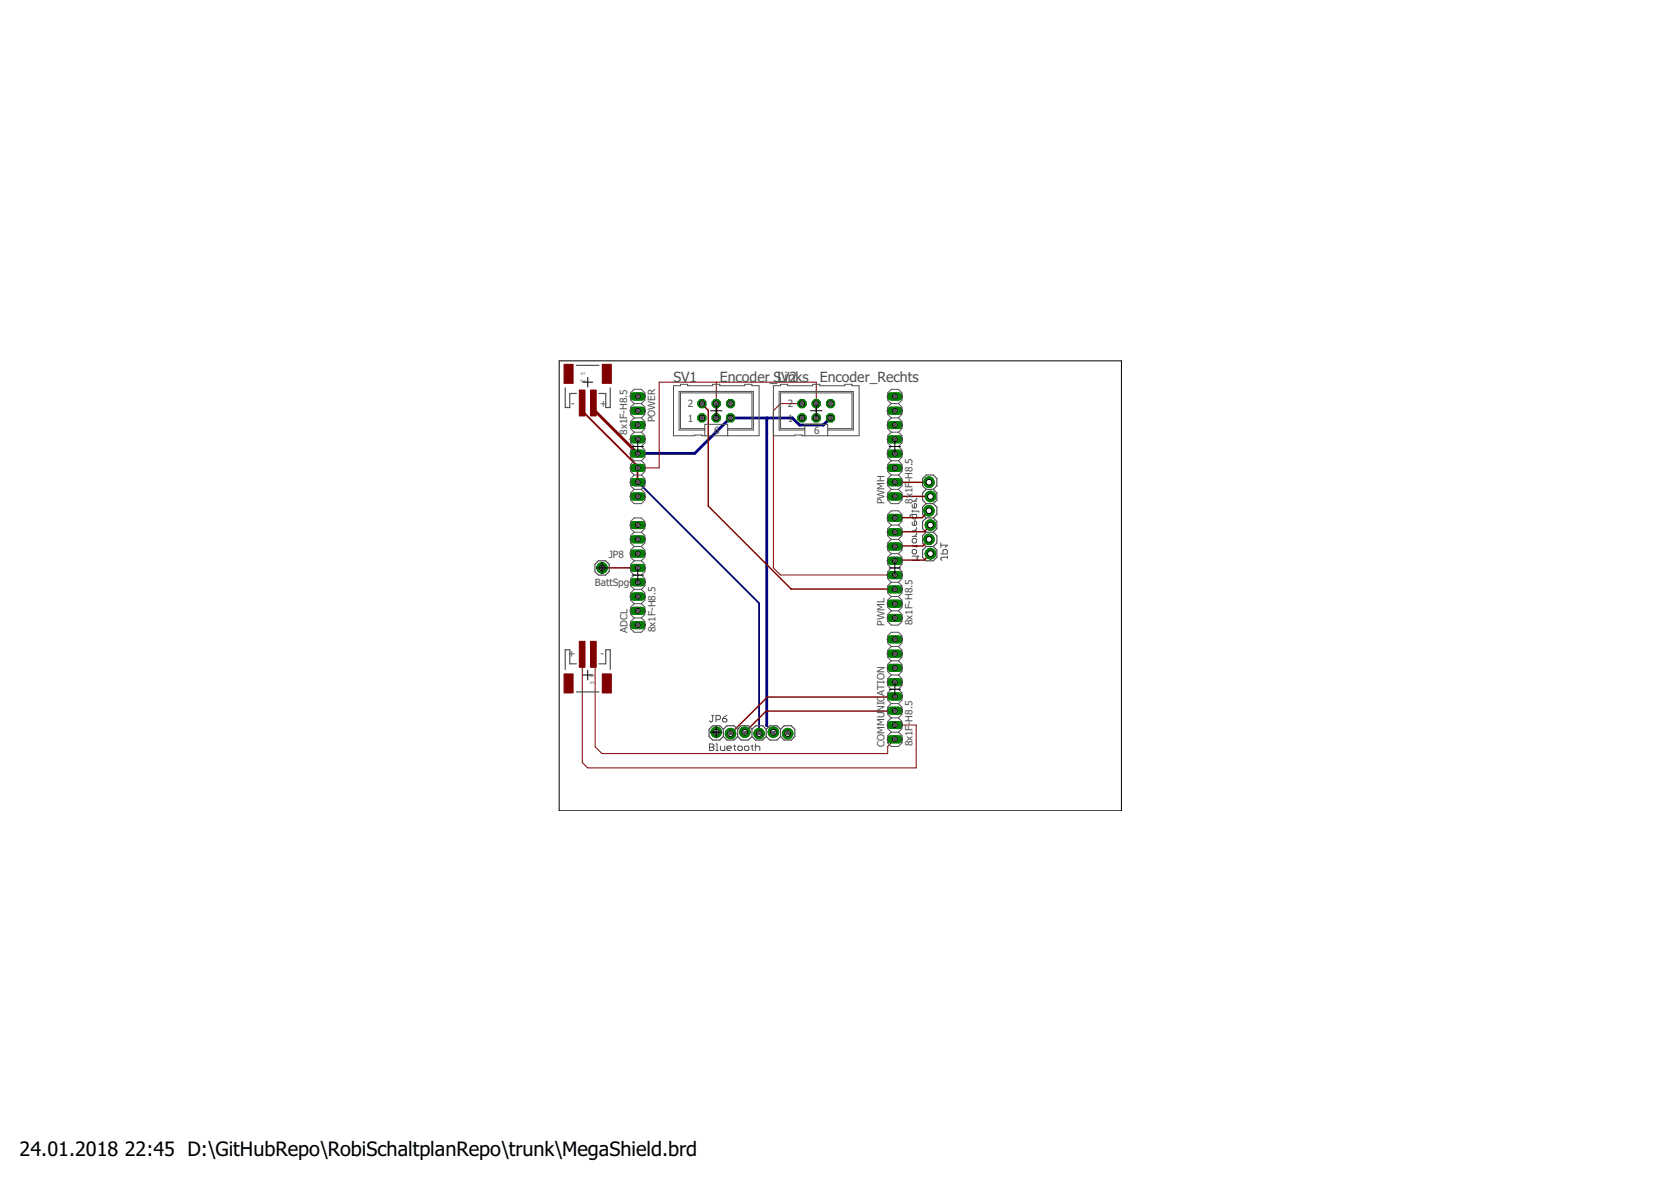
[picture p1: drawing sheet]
<svg xmlns="http://www.w3.org/2000/svg" width="297mm" height="210mm" viewBox="0 0 297 210" stroke-linecap="round" stroke-linejoin="round" font-family="sans-serif">
<defs><g id="words">
<g font-size="3.5">
<text x="3.5" y="205.4">24.01.2018</text>
<text x="22.2" y="205.4">22:45 D:\GitHubRepo\RobiSchaltplanRepo\trunk\MegaShield.brd</text>
</g>
<g font-size="2.5" fill="#505050">
<text x="119.7" y="67.9">SV1</text>
<text x="128" y="67.9">Encoder_SLVin2ks</text>
<text x="145.7" y="67.9">Encoder_Rechts</text>
</g>
<g font-size="1.8" fill="#505050">
<text x="101.6" y="72.4">-</text>
<text x="106.6" y="72.4">+</text>
<text x="111.5" y="77.3" transform="rotate(-90 111.5 77.3)">8x1F-H8.5</text>
<text x="116.5" y="75.1" transform="rotate(-90 116.5 75.1)">POWER</text>
<text x="122.2" y="74.9">1</text>
<text x="122.2" y="72.4">2</text>
<text x="126.9" y="77.1">6</text>
<text x="140" y="74.9">1</text>
<text x="140" y="72.4">2</text>
<text x="144.7" y="77.1">6</text>
<text x="157.2" y="89.6" transform="rotate(-90 157.2 89.6)">PWMH</text>
<text x="162.2" y="89.5" transform="rotate(-90 162.2 89.5)">8x1F-H8.5</text>
<text x="108.2" y="99.1">JP8</text>
<text x="105.7" y="104.1">BattSpg</text>
<text x="111.5" y="112.4" transform="rotate(-90 111.5 112.4)">ADCL</text>
<text x="116.5" y="112.4" transform="rotate(-90 116.5 112.4)">8x1F-H8.5</text>
<text x="157.2" y="111.2" transform="rotate(-90 157.2 111.2)">PWML</text>
<text x="162.2" y="111.1" transform="rotate(-90 162.2 111.1)">8x1F-H8.5</text>
<text x="101" y="116.8">+</text>
<text x="106.7" y="116.8">-</text>
<text x="157.2" y="123.6" transform="rotate(-90 157.2 123.6)">ATION</text>
<text x="157.2" y="132.8" transform="rotate(-90 157.2 132.8)">COMMUNIC</text>
<text x="162.2" y="132.7" transform="rotate(-90 162.2 132.7)">8x1F-H8.5</text>
</g>
<g font-size=".6" fill="#505050">
<text x="103.2" y="66.7">JP7</text>
<text x="103.2" y="67.9">Spg</text>
<text x="104.9" y="121.7">JP5</text>
<text x="104.9" y="120.4">I2C</text>
</g>
</g></defs>
<path d="M164.4 98.4h2M165.4 97.4v2" fill="none" stroke="#000" stroke-width=".18"/>
<g fill="none" stroke="#505050" stroke-width=".18">
<path d="M162.2 98.8h1.1l-.4 .4 .4 .4h-1.1M162.2 89.7v.4l.1 .2h.5l.1-.2v-.4l-.1-.2h-.3v.8M162.2 90.7v.3M162.2 91.4v.6l.1 .2h.5l.1-.2v-.6h-.9l-.2 .4M162.2 92.8v.4l.1 .2h.5l.1-.2v-.4l-.1-.2h-.3v.8M162.2 96.9l.1 .2h.8M162.2 95.3h.7M162.2 94.4h.7M162.2 90.8h1.1v.2M162.2 89.1h.7M162.3 95.7h.5l.1 .2v.4l-.1 .2h-.5l-.1-.2v-.4zM162.3 97.7h.5l.1 .2v.4l-.1 .1h-.5l-.1-.1v-.4z"/>
<path d="M162.9 88.5v.2l-.4 .4M162.9 93.8v.2l-.4 .4M162.9 94.7v.3l-.4 .3M162.9 96.9v.4M167.2 98.4h1.2v-.5l-.2-.2h-.4l-.2 .2v.5M167.2 96.5v.8M167.2 96.9h1.2l-.4 .4M168.4 99h-1l-.2 .2 .2 .4M168.4 98.8v.4"/>
</g>
<g fill="#505050" stroke="#505050" stroke-width=".18">
<path d="M165 98.1h.6v.6h-.6z"/>
<path d="M165 95.6h.6v.6h-.6z"/>
<path d="M165 93h.6v.6h-.6z"/>
<path d="M165 90.5h.6v.6h-.6z"/>
<path d="M165 87.9h.6v.6h-.6z"/>
<path d="M165 85.4h.6v.6h-.6z"/>
</g>
<g fill="none" stroke="#505050" stroke-width=".21">
<path d="M164.6 97.1l-.6 .7v1.2l.6 .7h1.3l.6-.7v-1.2l-.6-.7M164.6 87l-.6-.7v-1.2l.6-.7h1.3l.6 .7v1.2l-.6 .7M164.6 87l-.6 .6v1.3l.6 .6M164.6 89.5l-.6 .6v1.3l.6 .7M164.6 92.1l-.6 .6v1.3l.6 .6M164.6 94.6l-.6 .6v1.3l.6 .6M164.6 97.1h1.3M164.6 94.6h1.3M164.6 92.1h1.3M164.6 89.5h1.3M164.6 87h1.3M165.9 87l.6 .6v1.3l-.6 .6"/>
<path d="M165.9 89.5l.6 .6v1.3l-.6 .7M165.9 92.1l.6 .6v1.3l-.6 .6M165.9 94.6l.6 .6v1.3l-.6 .6"/>
</g>
<path d="M159 104.7l.1 .1" fill="none" stroke="#000080" stroke-width=".25"/>
<path d="M136.3 74.3v54.6M147.6 74.3l-1.3 1.2h-4.2l-1.2-1.2h-11l-6.4 6.3h-10.1l.1 .1M137.5 130.1l.3 .1" fill="none" stroke="#000080" stroke-width=".51"/>
<path d="M145.1 71.7v2.6M136.2 128.9l1.3 1.2" fill="none" stroke="#000080" stroke-width=".18"/>
<path d="M113.4 85.7l21.5 21.5 .1 23.2" fill="none" stroke="#000080" stroke-width=".32"/>
<path d="M112.6 111.1h1.5" fill="none" stroke="#008000" stroke-width="1.4"/>
<circle cx="113.4" cy="111.1" r=".42" fill="#fff" stroke="#000" stroke-width=".18"/>
<path d="M112.6 108.6h1.5" fill="none" stroke="#008000" stroke-width="1.4"/>
<circle cx="113.4" cy="108.6" r=".42" fill="#fff" stroke="#000" stroke-width=".18"/>
<path d="M112.6 106h1.5" fill="none" stroke="#008000" stroke-width="1.4"/>
<circle cx="113.4" cy="106" r=".42" fill="#fff" stroke="#000" stroke-width=".18"/>
<path d="M112.6 103.5h1.5" fill="none" stroke="#008000" stroke-width="1.4"/>
<circle cx="113.4" cy="103.5" r=".42" fill="#fff" stroke="#000" stroke-width=".18"/>
<path d="M112.6 100.9h1.5" fill="none" stroke="#008000" stroke-width="1.4"/>
<circle cx="113.4" cy="100.9" r=".42" fill="#fff" stroke="#000" stroke-width=".18"/>
<path d="M112.6 98.4h1.5" fill="none" stroke="#008000" stroke-width="1.4"/>
<circle cx="113.4" cy="98.4" r=".42" fill="#fff" stroke="#000" stroke-width=".18"/>
<path d="M112.6 95.9h1.5" fill="none" stroke="#008000" stroke-width="1.4"/>
<circle cx="113.4" cy="95.9" r=".42" fill="#fff" stroke="#000" stroke-width=".18"/>
<path d="M112.6 93.3h1.5" fill="none" stroke="#008000" stroke-width="1.4"/>
<circle cx="113.4" cy="93.3" r=".42" fill="#fff" stroke="#000" stroke-width=".18"/>
<path d="M158.3 131.4h1.5" fill="none" stroke="#008000" stroke-width="1.4"/>
<circle cx="159.1" cy="131.4" r=".42" fill="#fff" stroke="#000" stroke-width=".18"/>
<path d="M158.3 128.9h1.5" fill="none" stroke="#008000" stroke-width="1.4"/>
<circle cx="159.1" cy="128.9" r=".42" fill="#fff" stroke="#000" stroke-width=".18"/>
<path d="M158.3 126.3h1.5" fill="none" stroke="#008000" stroke-width="1.4"/>
<circle cx="159.1" cy="126.3" r=".42" fill="#fff" stroke="#000" stroke-width=".18"/>
<path d="M158.3 123.8h1.5" fill="none" stroke="#008000" stroke-width="1.4"/>
<circle cx="159.1" cy="123.8" r=".42" fill="#fff" stroke="#000" stroke-width=".18"/>
<path d="M158.3 121.2h1.5" fill="none" stroke="#008000" stroke-width="1.4"/>
<circle cx="159.1" cy="121.2" r=".42" fill="#fff" stroke="#000" stroke-width=".18"/>
<path d="M158.3 118.7h1.5" fill="none" stroke="#008000" stroke-width="1.4"/>
<circle cx="159.1" cy="118.7" r=".42" fill="#fff" stroke="#000" stroke-width=".18"/>
<path d="M158.3 116.2h1.5" fill="none" stroke="#008000" stroke-width="1.4"/>
<circle cx="159.1" cy="116.2" r=".42" fill="#fff" stroke="#000" stroke-width=".18"/>
<path d="M158.3 113.6h1.5" fill="none" stroke="#008000" stroke-width="1.4"/>
<circle cx="159.1" cy="113.6" r=".42" fill="#fff" stroke="#000" stroke-width=".18"/>
<circle cx="127.3" cy="130.1" r=".93" fill="#008000" stroke="#008000" stroke-width=".18"/>
<circle cx="127.3" cy="130.1" r=".51" fill="#fff" stroke="#000" stroke-width=".18"/>
<circle cx="129.9" cy="130.4" r=".93" fill="#008000" stroke="#008000" stroke-width=".18"/>
<circle cx="129.9" cy="130.4" r=".51" fill="#fff" stroke="#000" stroke-width=".18"/>
<circle cx="132.4" cy="130.1" r=".93" fill="#008000" stroke="#008000" stroke-width=".18"/>
<circle cx="132.4" cy="130.1" r=".51" fill="#fff" stroke="#000" stroke-width=".18"/>
<circle cx="134.9" cy="130.4" r=".93" fill="#008000" stroke="#008000" stroke-width=".18"/>
<circle cx="134.9" cy="130.4" r=".51" fill="#fff" stroke="#000" stroke-width=".18"/>
<circle cx="137.5" cy="130.1" r=".93" fill="#008000" stroke="#008000" stroke-width=".18"/>
<circle cx="137.5" cy="130.1" r=".51" fill="#fff" stroke="#000" stroke-width=".18"/>
<circle cx="140" cy="130.4" r=".93" fill="#008000" stroke="#008000" stroke-width=".18"/>
<circle cx="140" cy="130.4" r=".51" fill="#fff" stroke="#000" stroke-width=".18"/>
<circle cx="107" cy="100.9" r=".93" fill="#008000" stroke="#008000" stroke-width=".18"/>
<circle cx="107" cy="100.9" r=".51" fill="#fff" stroke="#000" stroke-width=".18"/>
<path d="M112.6 70.5h1.5" fill="none" stroke="#008000" stroke-width="1.4"/>
<circle cx="113.4" cy="70.5" r=".42" fill="#fff" stroke="#000" stroke-width=".18"/>
<path d="M112.6 73h1.5" fill="none" stroke="#008000" stroke-width="1.4"/>
<circle cx="113.4" cy="73" r=".42" fill="#fff" stroke="#000" stroke-width=".18"/>
<path d="M112.6 75.5h1.5" fill="none" stroke="#008000" stroke-width="1.4"/>
<circle cx="113.4" cy="75.5" r=".42" fill="#fff" stroke="#000" stroke-width=".18"/>
<path d="M112.6 78.1h1.5" fill="none" stroke="#008000" stroke-width="1.4"/>
<circle cx="113.4" cy="78.1" r=".42" fill="#fff" stroke="#000" stroke-width=".18"/>
<path d="M112.6 80.6h1.5" fill="none" stroke="#008000" stroke-width="1.4"/>
<circle cx="113.4" cy="80.6" r=".42" fill="#fff" stroke="#000" stroke-width=".18"/>
<path d="M112.6 83.2h1.5" fill="none" stroke="#008000" stroke-width="1.4"/>
<circle cx="113.4" cy="83.2" r=".42" fill="#fff" stroke="#000" stroke-width=".18"/>
<path d="M112.6 85.7h1.5" fill="none" stroke="#008000" stroke-width="1.4"/>
<circle cx="113.4" cy="85.7" r=".42" fill="#fff" stroke="#000" stroke-width=".18"/>
<path d="M112.6 88.2h1.5" fill="none" stroke="#008000" stroke-width="1.4"/>
<circle cx="113.4" cy="88.2" r=".42" fill="#fff" stroke="#000" stroke-width=".18"/>
<path d="M158.3 88.2h1.5" fill="none" stroke="#008000" stroke-width="1.4"/>
<circle cx="159.1" cy="88.2" r=".42" fill="#fff" stroke="#000" stroke-width=".18"/>
<path d="M158.3 85.7h1.5" fill="none" stroke="#008000" stroke-width="1.4"/>
<circle cx="159.1" cy="85.7" r=".42" fill="#fff" stroke="#000" stroke-width=".18"/>
<path d="M158.3 83.2h1.5" fill="none" stroke="#008000" stroke-width="1.4"/>
<circle cx="159.1" cy="83.2" r=".42" fill="#fff" stroke="#000" stroke-width=".18"/>
<path d="M158.3 80.6h1.5" fill="none" stroke="#008000" stroke-width="1.4"/>
<circle cx="159.1" cy="80.6" r=".42" fill="#fff" stroke="#000" stroke-width=".18"/>
<path d="M158.3 78.1h1.5" fill="none" stroke="#008000" stroke-width="1.4"/>
<circle cx="159.1" cy="78.1" r=".42" fill="#fff" stroke="#000" stroke-width=".18"/>
<path d="M158.3 75.5h1.5" fill="none" stroke="#008000" stroke-width="1.4"/>
<circle cx="159.1" cy="75.5" r=".42" fill="#fff" stroke="#000" stroke-width=".18"/>
<path d="M158.3 73h1.5" fill="none" stroke="#008000" stroke-width="1.4"/>
<circle cx="159.1" cy="73" r=".42" fill="#fff" stroke="#000" stroke-width=".18"/>
<path d="M158.3 70.5h1.5" fill="none" stroke="#008000" stroke-width="1.4"/>
<circle cx="159.1" cy="70.5" r=".42" fill="#fff" stroke="#000" stroke-width=".18"/>
<path d="M158.3 109.8h1.5" fill="none" stroke="#008000" stroke-width="1.4"/>
<circle cx="159.1" cy="109.8" r=".42" fill="#fff" stroke="#000" stroke-width=".18"/>
<path d="M158.3 107.3h1.5" fill="none" stroke="#008000" stroke-width="1.4"/>
<circle cx="159.1" cy="107.3" r=".42" fill="#fff" stroke="#000" stroke-width=".18"/>
<path d="M158.3 104.8h1.5" fill="none" stroke="#008000" stroke-width="1.4"/>
<circle cx="159.1" cy="104.8" r=".42" fill="#fff" stroke="#000" stroke-width=".18"/>
<path d="M158.3 102.2h1.5" fill="none" stroke="#008000" stroke-width="1.4"/>
<circle cx="159.1" cy="102.2" r=".42" fill="#fff" stroke="#000" stroke-width=".18"/>
<path d="M158.3 99.7h1.5" fill="none" stroke="#008000" stroke-width="1.4"/>
<circle cx="159.1" cy="99.7" r=".42" fill="#fff" stroke="#000" stroke-width=".18"/>
<path d="M158.3 97.1h1.5" fill="none" stroke="#008000" stroke-width="1.4"/>
<circle cx="159.1" cy="97.1" r=".42" fill="#fff" stroke="#000" stroke-width=".18"/>
<path d="M158.3 94.6h1.5" fill="none" stroke="#008000" stroke-width="1.4"/>
<circle cx="159.1" cy="94.6" r=".42" fill="#fff" stroke="#000" stroke-width=".18"/>
<path d="M158.3 92.1h1.5" fill="none" stroke="#008000" stroke-width="1.4"/>
<circle cx="159.1" cy="92.1" r=".42" fill="#fff" stroke="#000" stroke-width=".18"/>
<circle cx="124.8" cy="74.3" r=".78" fill="#008000" stroke="#008000" stroke-width=".18"/>
<circle cx="124.8" cy="74.3" r=".47" fill="#fff" stroke="#000" stroke-width=".18"/>
<circle cx="124.8" cy="71.7" r=".78" fill="#008000" stroke="#008000" stroke-width=".18"/>
<circle cx="124.8" cy="71.7" r=".47" fill="#fff" stroke="#000" stroke-width=".18"/>
<circle cx="127.3" cy="74.3" r=".78" fill="#008000" stroke="#008000" stroke-width=".18"/>
<circle cx="127.3" cy="74.3" r=".47" fill="#fff" stroke="#000" stroke-width=".18"/>
<circle cx="127.3" cy="71.7" r=".78" fill="#008000" stroke="#008000" stroke-width=".18"/>
<circle cx="127.3" cy="71.7" r=".47" fill="#fff" stroke="#000" stroke-width=".18"/>
<circle cx="129.9" cy="74.3" r=".78" fill="#008000" stroke="#008000" stroke-width=".18"/>
<circle cx="129.9" cy="74.3" r=".47" fill="#fff" stroke="#000" stroke-width=".18"/>
<circle cx="129.9" cy="71.7" r=".78" fill="#008000" stroke="#008000" stroke-width=".18"/>
<circle cx="129.9" cy="71.7" r=".47" fill="#fff" stroke="#000" stroke-width=".18"/>
<circle cx="142.6" cy="74.3" r=".78" fill="#008000" stroke="#008000" stroke-width=".18"/>
<circle cx="142.6" cy="74.3" r=".47" fill="#fff" stroke="#000" stroke-width=".18"/>
<circle cx="142.6" cy="71.7" r=".78" fill="#008000" stroke="#008000" stroke-width=".18"/>
<circle cx="142.6" cy="71.7" r=".47" fill="#fff" stroke="#000" stroke-width=".18"/>
<circle cx="145.1" cy="74.3" r=".78" fill="#008000" stroke="#008000" stroke-width=".18"/>
<circle cx="145.1" cy="74.3" r=".47" fill="#fff" stroke="#000" stroke-width=".18"/>
<circle cx="145.1" cy="71.7" r=".78" fill="#008000" stroke="#008000" stroke-width=".18"/>
<circle cx="145.1" cy="71.7" r=".47" fill="#fff" stroke="#000" stroke-width=".18"/>
<circle cx="147.6" cy="74.3" r=".78" fill="#008000" stroke="#008000" stroke-width=".18"/>
<circle cx="147.6" cy="74.3" r=".47" fill="#fff" stroke="#000" stroke-width=".18"/>
<circle cx="147.6" cy="71.7" r=".78" fill="#008000" stroke="#008000" stroke-width=".18"/>
<circle cx="147.6" cy="71.7" r=".47" fill="#fff" stroke="#000" stroke-width=".18"/>
<circle cx="165.4" cy="98.4" r=".93" fill="#008000" stroke="#008000" stroke-width=".18"/>
<circle cx="165.4" cy="98.4" r=".51" fill="#fff" stroke="#000" stroke-width=".18"/>
<circle cx="165.1" cy="95.9" r=".93" fill="#008000" stroke="#008000" stroke-width=".18"/>
<circle cx="165.1" cy="95.9" r=".51" fill="#fff" stroke="#000" stroke-width=".18"/>
<circle cx="165.4" cy="93.3" r=".93" fill="#008000" stroke="#008000" stroke-width=".18"/>
<circle cx="165.4" cy="93.3" r=".51" fill="#fff" stroke="#000" stroke-width=".18"/>
<circle cx="165.1" cy="90.8" r=".93" fill="#008000" stroke="#008000" stroke-width=".18"/>
<circle cx="165.1" cy="90.8" r=".51" fill="#fff" stroke="#000" stroke-width=".18"/>
<circle cx="165.4" cy="88.2" r=".93" fill="#008000" stroke="#008000" stroke-width=".18"/>
<circle cx="165.4" cy="88.2" r=".51" fill="#fff" stroke="#000" stroke-width=".18"/>
<circle cx="165.1" cy="85.7" r=".93" fill="#008000" stroke="#008000" stroke-width=".18"/>
<circle cx="165.1" cy="85.7" r=".51" fill="#fff" stroke="#000" stroke-width=".18"/>
<g fill="#800000" stroke="#800000" stroke-width=".18">
<path d="M105 114h1v4.6h-1z"/>
<path d="M103 114h1v4.6h-1z"/>
<path d="M107.1 119.8h1.6v3.4h-1.6z"/>
<path d="M100.3 119.8h1.6v3.4h-1.6z"/>
<path d="M103 69.3h1v4.6h-1z"/>
<path d="M105 69.3h1v4.6h-1z"/>
<path d="M100.3 64.7h1.6v3.4h-1.6z"/>
<path d="M107.1 64.7h1.6v3.4h-1.6z"/>
</g>
<g fill="none" stroke="#800000" stroke-width=".25">
<path d="M124.9 71.8l-.1-.1 1.1 1.2v17l14.7 14.8 18.5 .1M142.6 71.7v.1M159.1 85.7h.1M159.1 88.2v.1M159.1 92v.1M159.1 85.7h6M159.1 88.2l6.3 .1M165.1 95.9l-1 1.1h-5M165.1 90.8l-1.2 1.2-4.8 .1M165.1 85.7h.1M165.4 98.4l-1.1 1.1h-5.1l-.1 .2v-.1M165.4 93.3l-1.1 1.2-5.2 .1"/>
<path d="M103.5 115v1.3M105.5 116.3h.3M107 100.9h6.4M158.8 102.2h.3M159 102.2h.1M132.4 130.1l-.1 .1M132.4 130v.1M159 126.4h-22.8l-3.8 3.7M159.1 131.4h-.1M159.1 123.8l-.1 .1h-22.6l-6.5 6.5M159.2 128.4l-.1 .5"/>
</g>
<path d="M127.3 67.9v3.8M142.6 71.7h-3.9l-1.2 1.3v27.9l1.2 1.3h20.1M145.1 73v-5.1h-27.9v15.3h-3.8M103.5 115v20.5l1 1h58.4v-7.6h-3.3l-.4-.5M105.8 116.3v16.4l1.2 1.2h50.8v-1.2l1.2-1.3" fill="none" stroke="#800000" stroke-width=".18"/>
<path d="M105.5 71.6l.1 1.2 7.8 7.8" fill="none" stroke="#800000" stroke-width=".51"/>
<path d="M103.5 71.6v1.4l9.7 9.7v.4l.2 .1M127.3 71.7l.1 .1-.1 2.5M113.4 83.2v2.5l-.1-.1M113.4 83.2h-.1M113.4 83.2h.1M113.6 83.1l-.2 .1M134.9 130.4h.9M134.9 130.4h.1M134.9 130.4l.9 .1" fill="none" stroke="#800000" stroke-width=".32"/>
<path d="M112.6 111.1h1.5" fill="none" stroke="#008000" stroke-width="1.4"/>
<circle cx="113.4" cy="111.1" r=".42" fill="#fff" stroke="#000" stroke-width=".18"/>
<path d="M112.6 108.6h1.5" fill="none" stroke="#008000" stroke-width="1.4"/>
<circle cx="113.4" cy="108.6" r=".42" fill="#fff" stroke="#000" stroke-width=".18"/>
<path d="M112.6 106h1.5" fill="none" stroke="#008000" stroke-width="1.4"/>
<circle cx="113.4" cy="106" r=".42" fill="#fff" stroke="#000" stroke-width=".18"/>
<path d="M112.6 103.5h1.5" fill="none" stroke="#008000" stroke-width="1.4"/>
<circle cx="113.4" cy="103.5" r=".42" fill="#fff" stroke="#000" stroke-width=".18"/>
<path d="M112.6 100.9h1.5" fill="none" stroke="#008000" stroke-width="1.4"/>
<circle cx="113.4" cy="100.9" r=".42" fill="#fff" stroke="#000" stroke-width=".18"/>
<path d="M112.6 98.4h1.5" fill="none" stroke="#008000" stroke-width="1.4"/>
<circle cx="113.4" cy="98.4" r=".42" fill="#fff" stroke="#000" stroke-width=".18"/>
<path d="M112.6 95.9h1.5" fill="none" stroke="#008000" stroke-width="1.4"/>
<circle cx="113.4" cy="95.9" r=".42" fill="#fff" stroke="#000" stroke-width=".18"/>
<path d="M112.6 93.3h1.5" fill="none" stroke="#008000" stroke-width="1.4"/>
<circle cx="113.4" cy="93.3" r=".42" fill="#fff" stroke="#000" stroke-width=".18"/>
<path d="M158.3 131.4h1.5" fill="none" stroke="#008000" stroke-width="1.4"/>
<circle cx="159.1" cy="131.4" r=".42" fill="#fff" stroke="#000" stroke-width=".18"/>
<path d="M158.3 128.9h1.5" fill="none" stroke="#008000" stroke-width="1.4"/>
<circle cx="159.1" cy="128.9" r=".42" fill="#fff" stroke="#000" stroke-width=".18"/>
<path d="M158.3 126.3h1.5" fill="none" stroke="#008000" stroke-width="1.4"/>
<circle cx="159.1" cy="126.3" r=".42" fill="#fff" stroke="#000" stroke-width=".18"/>
<path d="M158.3 123.8h1.5" fill="none" stroke="#008000" stroke-width="1.4"/>
<circle cx="159.1" cy="123.8" r=".42" fill="#fff" stroke="#000" stroke-width=".18"/>
<path d="M158.3 121.2h1.5" fill="none" stroke="#008000" stroke-width="1.4"/>
<circle cx="159.1" cy="121.2" r=".42" fill="#fff" stroke="#000" stroke-width=".18"/>
<path d="M158.3 118.7h1.5" fill="none" stroke="#008000" stroke-width="1.4"/>
<circle cx="159.1" cy="118.7" r=".42" fill="#fff" stroke="#000" stroke-width=".18"/>
<path d="M158.3 116.2h1.5" fill="none" stroke="#008000" stroke-width="1.4"/>
<circle cx="159.1" cy="116.2" r=".42" fill="#fff" stroke="#000" stroke-width=".18"/>
<path d="M158.3 113.6h1.5" fill="none" stroke="#008000" stroke-width="1.4"/>
<circle cx="159.1" cy="113.6" r=".42" fill="#fff" stroke="#000" stroke-width=".18"/>
<circle cx="127.3" cy="130.1" r=".93" fill="#008000" stroke="#008000" stroke-width=".18"/>
<circle cx="127.3" cy="130.1" r=".51" fill="#fff" stroke="#000" stroke-width=".18"/>
<circle cx="129.9" cy="130.4" r=".93" fill="#008000" stroke="#008000" stroke-width=".18"/>
<circle cx="129.9" cy="130.4" r=".51" fill="#fff" stroke="#000" stroke-width=".18"/>
<circle cx="132.4" cy="130.1" r=".93" fill="#008000" stroke="#008000" stroke-width=".18"/>
<circle cx="132.4" cy="130.1" r=".51" fill="#fff" stroke="#000" stroke-width=".18"/>
<circle cx="134.9" cy="130.4" r=".93" fill="#008000" stroke="#008000" stroke-width=".18"/>
<circle cx="134.9" cy="130.4" r=".51" fill="#fff" stroke="#000" stroke-width=".18"/>
<circle cx="137.5" cy="130.1" r=".93" fill="#008000" stroke="#008000" stroke-width=".18"/>
<circle cx="137.5" cy="130.1" r=".51" fill="#fff" stroke="#000" stroke-width=".18"/>
<circle cx="140" cy="130.4" r=".93" fill="#008000" stroke="#008000" stroke-width=".18"/>
<circle cx="140" cy="130.4" r=".51" fill="#fff" stroke="#000" stroke-width=".18"/>
<circle cx="107" cy="100.9" r=".93" fill="#008000" stroke="#008000" stroke-width=".18"/>
<circle cx="107" cy="100.9" r=".51" fill="#fff" stroke="#000" stroke-width=".18"/>
<path d="M112.6 70.5h1.5" fill="none" stroke="#008000" stroke-width="1.4"/>
<circle cx="113.4" cy="70.5" r=".42" fill="#fff" stroke="#000" stroke-width=".18"/>
<path d="M112.6 73h1.5" fill="none" stroke="#008000" stroke-width="1.4"/>
<circle cx="113.4" cy="73" r=".42" fill="#fff" stroke="#000" stroke-width=".18"/>
<path d="M112.6 75.5h1.5" fill="none" stroke="#008000" stroke-width="1.4"/>
<circle cx="113.4" cy="75.5" r=".42" fill="#fff" stroke="#000" stroke-width=".18"/>
<path d="M112.6 78.1h1.5" fill="none" stroke="#008000" stroke-width="1.4"/>
<circle cx="113.4" cy="78.1" r=".42" fill="#fff" stroke="#000" stroke-width=".18"/>
<path d="M112.6 80.6h1.5" fill="none" stroke="#008000" stroke-width="1.4"/>
<circle cx="113.4" cy="80.6" r=".42" fill="#fff" stroke="#000" stroke-width=".18"/>
<path d="M112.6 83.2h1.5" fill="none" stroke="#008000" stroke-width="1.4"/>
<circle cx="113.4" cy="83.2" r=".42" fill="#fff" stroke="#000" stroke-width=".18"/>
<path d="M112.6 85.7h1.5" fill="none" stroke="#008000" stroke-width="1.4"/>
<circle cx="113.4" cy="85.7" r=".42" fill="#fff" stroke="#000" stroke-width=".18"/>
<path d="M112.6 88.2h1.5" fill="none" stroke="#008000" stroke-width="1.4"/>
<circle cx="113.4" cy="88.2" r=".42" fill="#fff" stroke="#000" stroke-width=".18"/>
<path d="M158.3 88.2h1.5" fill="none" stroke="#008000" stroke-width="1.4"/>
<circle cx="159.1" cy="88.2" r=".42" fill="#fff" stroke="#000" stroke-width=".18"/>
<path d="M158.3 85.7h1.5" fill="none" stroke="#008000" stroke-width="1.4"/>
<circle cx="159.1" cy="85.7" r=".42" fill="#fff" stroke="#000" stroke-width=".18"/>
<path d="M158.3 83.2h1.5" fill="none" stroke="#008000" stroke-width="1.4"/>
<circle cx="159.1" cy="83.2" r=".42" fill="#fff" stroke="#000" stroke-width=".18"/>
<path d="M158.3 80.6h1.5" fill="none" stroke="#008000" stroke-width="1.4"/>
<circle cx="159.1" cy="80.6" r=".42" fill="#fff" stroke="#000" stroke-width=".18"/>
<path d="M158.3 78.1h1.5" fill="none" stroke="#008000" stroke-width="1.4"/>
<circle cx="159.1" cy="78.1" r=".42" fill="#fff" stroke="#000" stroke-width=".18"/>
<path d="M158.3 75.5h1.5" fill="none" stroke="#008000" stroke-width="1.4"/>
<circle cx="159.1" cy="75.5" r=".42" fill="#fff" stroke="#000" stroke-width=".18"/>
<path d="M158.3 73h1.5" fill="none" stroke="#008000" stroke-width="1.4"/>
<circle cx="159.1" cy="73" r=".42" fill="#fff" stroke="#000" stroke-width=".18"/>
<path d="M158.3 70.5h1.5" fill="none" stroke="#008000" stroke-width="1.4"/>
<circle cx="159.1" cy="70.5" r=".42" fill="#fff" stroke="#000" stroke-width=".18"/>
<path d="M158.3 109.8h1.5" fill="none" stroke="#008000" stroke-width="1.4"/>
<circle cx="159.1" cy="109.8" r=".42" fill="#fff" stroke="#000" stroke-width=".18"/>
<path d="M158.3 107.3h1.5" fill="none" stroke="#008000" stroke-width="1.4"/>
<circle cx="159.1" cy="107.3" r=".42" fill="#fff" stroke="#000" stroke-width=".18"/>
<path d="M158.3 104.8h1.5" fill="none" stroke="#008000" stroke-width="1.4"/>
<circle cx="159.1" cy="104.8" r=".42" fill="#fff" stroke="#000" stroke-width=".18"/>
<path d="M158.3 102.2h1.5" fill="none" stroke="#008000" stroke-width="1.4"/>
<circle cx="159.1" cy="102.2" r=".42" fill="#fff" stroke="#000" stroke-width=".18"/>
<path d="M158.3 99.7h1.5" fill="none" stroke="#008000" stroke-width="1.4"/>
<circle cx="159.1" cy="99.7" r=".42" fill="#fff" stroke="#000" stroke-width=".18"/>
<path d="M158.3 97.1h1.5" fill="none" stroke="#008000" stroke-width="1.4"/>
<circle cx="159.1" cy="97.1" r=".42" fill="#fff" stroke="#000" stroke-width=".18"/>
<path d="M158.3 94.6h1.5" fill="none" stroke="#008000" stroke-width="1.4"/>
<circle cx="159.1" cy="94.6" r=".42" fill="#fff" stroke="#000" stroke-width=".18"/>
<path d="M158.3 92.1h1.5" fill="none" stroke="#008000" stroke-width="1.4"/>
<circle cx="159.1" cy="92.1" r=".42" fill="#fff" stroke="#000" stroke-width=".18"/>
<circle cx="124.8" cy="74.3" r=".78" fill="#008000" stroke="#008000" stroke-width=".18"/>
<circle cx="124.8" cy="74.3" r=".47" fill="#fff" stroke="#000" stroke-width=".18"/>
<circle cx="124.8" cy="71.7" r=".78" fill="#008000" stroke="#008000" stroke-width=".18"/>
<circle cx="124.8" cy="71.7" r=".47" fill="#fff" stroke="#000" stroke-width=".18"/>
<circle cx="127.3" cy="74.3" r=".78" fill="#008000" stroke="#008000" stroke-width=".18"/>
<circle cx="127.3" cy="74.3" r=".47" fill="#fff" stroke="#000" stroke-width=".18"/>
<circle cx="127.3" cy="71.7" r=".78" fill="#008000" stroke="#008000" stroke-width=".18"/>
<circle cx="127.3" cy="71.7" r=".47" fill="#fff" stroke="#000" stroke-width=".18"/>
<circle cx="129.9" cy="74.3" r=".78" fill="#008000" stroke="#008000" stroke-width=".18"/>
<circle cx="129.9" cy="74.3" r=".47" fill="#fff" stroke="#000" stroke-width=".18"/>
<circle cx="129.9" cy="71.7" r=".78" fill="#008000" stroke="#008000" stroke-width=".18"/>
<circle cx="129.9" cy="71.7" r=".47" fill="#fff" stroke="#000" stroke-width=".18"/>
<circle cx="142.6" cy="74.3" r=".78" fill="#008000" stroke="#008000" stroke-width=".18"/>
<circle cx="142.6" cy="74.3" r=".47" fill="#fff" stroke="#000" stroke-width=".18"/>
<circle cx="142.6" cy="71.7" r=".78" fill="#008000" stroke="#008000" stroke-width=".18"/>
<circle cx="142.6" cy="71.7" r=".47" fill="#fff" stroke="#000" stroke-width=".18"/>
<circle cx="145.1" cy="74.3" r=".78" fill="#008000" stroke="#008000" stroke-width=".18"/>
<circle cx="145.1" cy="74.3" r=".47" fill="#fff" stroke="#000" stroke-width=".18"/>
<circle cx="145.1" cy="71.7" r=".78" fill="#008000" stroke="#008000" stroke-width=".18"/>
<circle cx="145.1" cy="71.7" r=".47" fill="#fff" stroke="#000" stroke-width=".18"/>
<circle cx="147.6" cy="74.3" r=".78" fill="#008000" stroke="#008000" stroke-width=".18"/>
<circle cx="147.6" cy="74.3" r=".47" fill="#fff" stroke="#000" stroke-width=".18"/>
<circle cx="147.6" cy="71.7" r=".78" fill="#008000" stroke="#008000" stroke-width=".18"/>
<circle cx="147.6" cy="71.7" r=".47" fill="#fff" stroke="#000" stroke-width=".18"/>
<circle cx="165.4" cy="98.4" r=".93" fill="#008000" stroke="#008000" stroke-width=".18"/>
<circle cx="165.4" cy="98.4" r=".51" fill="#fff" stroke="#000" stroke-width=".18"/>
<circle cx="165.1" cy="95.9" r=".93" fill="#008000" stroke="#008000" stroke-width=".18"/>
<circle cx="165.1" cy="95.9" r=".51" fill="#fff" stroke="#000" stroke-width=".18"/>
<circle cx="165.4" cy="93.3" r=".93" fill="#008000" stroke="#008000" stroke-width=".18"/>
<circle cx="165.4" cy="93.3" r=".51" fill="#fff" stroke="#000" stroke-width=".18"/>
<circle cx="165.1" cy="90.8" r=".93" fill="#008000" stroke="#008000" stroke-width=".18"/>
<circle cx="165.1" cy="90.8" r=".51" fill="#fff" stroke="#000" stroke-width=".18"/>
<circle cx="165.4" cy="88.2" r=".93" fill="#008000" stroke="#008000" stroke-width=".18"/>
<circle cx="165.4" cy="88.2" r=".51" fill="#fff" stroke="#000" stroke-width=".18"/>
<circle cx="165.1" cy="85.7" r=".93" fill="#008000" stroke="#008000" stroke-width=".18"/>
<circle cx="165.1" cy="85.7" r=".51" fill="#fff" stroke="#000" stroke-width=".18"/>
<g fill="none" stroke="#505050" stroke-width=".18">
<path d="M112.7 71.7l-.6-.6v-1.3l.6-.6h1.3l.6 .6v1.3l-.6 .6M112.7 71.7l-.6 .7v1.2l.6 .7M112.7 74.3l-.6 .6v1.3l.6 .6M112.7 76.8l-.6 .6v1.3l.6 .7M112.7 79.4l-.6 .6v1.3l.6 .6M112.7 79.4h1.3M112.7 76.8h1.3M112.7 71.7h1.3M112.7 74.3h1.3M114 71.7l.6 .7v1.2l-.6 .7M114 74.3l.6 .6v1.3l-.6 .6M114 76.8l.6 .6v1.3l-.6 .7"/>
<path d="M114 79.4l.6 .6v1.3l-.6 .6M119.7 68.6h1.3v-.3h1.2v.3h4.5v-.3h1.3v.3h4.4v-.3h1.3v.3h1.2v8.8h-10.1v-.1h-1.3v.1h-3.8zM125.3 76.2h-4.3v-6.4h12.7v6.4h-4.4M125.3 77.4v-2h4v2M125.3 76.4h-4.6v-6.8h13.2v6.8h-4.6M137.5 68.6h1.2v-.3h1.3v.3h4.5v-.3h1.2v.3h4.5v-.3h1.2v.3h1.3v8.8h-10.1v-.1h-1.3v.1h-3.8zM143.1 76.2h-4.4v-6.4h12.7v6.4h-4.3M143.1 77.4v-2h4v2M143.1 76.4h-4.6v-6.8h13.2v6.8h-4.6M158.4 71.7l-.6-.6v-1.3l.6-.6h1.3l.6 .6v1.3l-.6 .6M158.4 71.7l-.6 .7v1.2l.6 .7M158.4 74.3l-.6 .6v1.3l.6 .6"/>
<path d="M158.4 76.8l-.6 .6v1.3l.6 .7M158.4 79.4l-.6 .6v1.3l.6 .6M158.4 79.4h1.3M158.4 76.8h1.3M158.4 71.7h1.3M158.4 74.3h1.3M159.7 71.7l.6 .7v1.2l-.6 .7M159.7 74.3l.6 .6v1.3l-.6 .6M159.7 76.8l.6 .6v1.3l-.6 .7M159.7 79.4l.6 .6v1.3l-.6 .6M112.7 81.9l-.6 .6v1.3l.6 .6M112.7 84.4l-.6 .7v1.2l.6 .7"/>
<path d="M112.7 87l-.6 .6v1.3l.6 .6h1.3l.6-.6v-1.3l-.6-.6M112.7 94.6l-.6-.6v-1.3l.6-.6h1.3l.6 .6v1.3l-.6 .6M112.7 94.6l-.6 .6v1.3l.6 .6M112.7 97.1l-.6 .7v1.2l.6 .7M112.7 99.7l-.6 .6v1.3l.6 .6M112.7 94.6h1.3M112.7 97.1h1.3M112.7 99.7h1.3M112.7 87h1.3M112.7 84.4h1.3M112.7 81.9h1.3M114 94.6l.6 .6v1.3l-.6 .6"/>
<path d="M114 97.1l.6 .7v1.2l-.6 .7M114 81.9l.6 .6v1.3l-.6 .6M114 84.4l.6 .7v1.2l-.6 .7M114 99.7l.6 .6v1.3l-.6 .6M158.4 81.9l-.6 .6v1.3l.6 .6M158.4 84.4l-.6 .7v1.2l.6 .7M158.4 87l-.6 .6v1.3l.6 .6h1.3l.6-.6v-1.3l-.6-.6M158.4 93.3l-.6-.6v-1.3l.6-.6h1.3l.6 .6v1.3l-.6 .6M158.4 93.3l-.6 .7v1.2l.6 .7M158.4 95.9l-.6 .6v1.3l.6 .6M158.4 98.4l-.6 .6v1.3l.6 .6M158.4 87h1.3"/>
<path d="M158.4 84.4h1.3M158.4 81.9h1.3M158.4 93.3h1.3M158.4 95.9h1.3M158.4 98.4h1.3M159.7 81.9l.6 .6v1.3l-.6 .6M159.7 84.4l.6 .7v1.2l-.6 .7M159.7 93.3l.6 .7v1.2l-.6 .7M159.7 95.9l.6 .6v1.3l-.6 .6M159.7 98.4l.6 .6v1.3l-.6 .6M112.7 102.2l-.6 .6v1.3l.6 .7M112.7 104.8l-.6 .6v1.3l.6 .6"/>
<path d="M112.7 107.3l-.6 .6v1.3l.6 .6M112.7 109.8l-.6 .7v1.2l.6 .7h1.3l.6-.7v-1.2l-.6-.7M112.7 102.2h1.3M112.7 104.8h1.3M112.7 109.8h1.3M112.7 107.3h1.3M114 102.2l.6 .6v1.3l-.6 .7M114 104.8l.6 .6v1.3l-.6 .6M114 107.3l.6 .6v1.3l-.6 .6M158.4 114.9l-.6-.6v-1.3l.6-.6h1.3l.6 .6v1.3l-.6 .6M158.4 100.9l-.6 .7v1.2l.6 .7M158.4 103.5l-.6 .6v1.3l.6 .6"/>
<path d="M158.4 106l-.6 .7v1.2l.6 .7M158.4 108.6l-.6 .6v1.3l.6 .6h1.3l.6-.6v-1.3l-.6-.6M158.4 114.9l-.6 .6v1.3l.6 .7M158.4 117.5l-.6 .6v1.2l.6 .7M158.4 120l-.6 .6v1.3l.6 .6M158.4 114.9h1.3M158.4 117.5h1.3M158.4 120h1.3M158.4 100.9h1.3M158.4 103.5h1.3M158.4 108.6h1.3M158.4 106h1.3"/>
<path d="M159.7 114.9l.6 .6v1.3l-.6 .7M159.7 117.5l.6 .6v1.2l-.6 .7M159.7 100.9l.6 .7v1.2l-.6 .7M159.7 103.5l.6 .6v1.3l-.6 .6M159.7 106l.6 .7v1.2l-.6 .7M159.7 120l.6 .6v1.3l-.6 .6M126.1 132.2h.6l.2 .2v.2l-.2 .2 .2 .2v.2l-.2 .2h-.6zM126.1 132.8h.6M126.5 127.1h.4M126.7 127.1v1l-.2 .2-.4-.2M127.3 127.9h.6l.2-.2v-.4l-.2-.2h-.6v1.2M127.3 132.2h.2v1.2"/>
<path d="M127.3 133.4h.4M128.1 132.6v.6l.1 .2h.6v-.8M128.4 127.7h.6l.2 .2v.2l-.2 .2h-.4l-.2-.2zM129.2 127.1l-.8 .6M129.2 133h.8l-.2-.4h-.4l-.2 .2v.4l.2 .2h.4M130.4 132.6h.4M130.6 132.4v.8l.2 .2M131.2 132.8l.2-.2h.4l.2 .2v.4l-.2 .2h-.4l-.2-.2zM132.3 132.8l.2-.2h.4l.2 .2v.4l-.2 .2h-.4l-.2-.2zM133.5 132.6h.4M133.7 132.4v.8l.2 .2M134.3 132.8l.2-.2h.4l.2 .2v.6"/>
<path d="M134.3 132.2v1.2M158.4 122.5l-.6 .6v1.3l.6 .7M158.4 125.1l-.6 .6v1.3l.6 .6M158.4 127.6l-.6 .6v1.3l.6 .6M158.4 130.1l-.6 .7v1.2l.6 .7h1.3l.6-.7v-1.2l-.6-.7M158.4 122.5h1.3M158.4 125.1h1.3M158.4 130.1h1.3M158.4 127.6h1.3M159.7 122.5l.6 .6v1.3l-.6 .7M159.7 125.1l.6 .6v1.3l-.6 .6M159.7 127.6l.6 .6v1.3l-.6 .6"/>
</g>
<g fill="none" stroke="#505050" stroke-width=".21">
<path d="M100.5 68.9v3.5h.8v-2.5h1.2M102.5 64.9h4M108.5 68.9v3.5h-.8v-2.5h-1.2M102.5 118h-1.2v-2.5h-.8v3.5M105.7 100.3l.7-.6h1.3l.6 .6v1.3l-.6 .6h-1.3l-.7-.6zM106.5 118h1.2v-2.5h.8v3.5M102.5 123h4M128.6 129.6l-.6-.6h-1.3l-.7 .6v1.3l.7 .6h1.3l.6-.6M128.6 129.6l.6-.6h1.3l.6 .6M128.6 130.9l.6 .6h1.3l.6-.6M128.6 129.6v1.3M131.1 129.6l.7-.6h1.2l.7 .6"/>
<path d="M131.1 130.9l.7 .6h1.2l.7-.6M131.1 129.6v1.3M133.7 129.6l.6-.6h1.3l.6 .6M133.7 130.9l.6 .6h1.3l.6-.6M133.7 129.6v1.3M136.2 129.6l.6-.6h1.3l.6 .6M136.2 130.9l.6 .6h1.3l.6-.6M136.2 129.6v1.3M138.7 129.6l.7-.6h1.3l.6 .6v1.3l-.6 .6h-1.3l-.7-.6M138.7 129.6v1.3"/>
</g>
<g fill="#505050" stroke="#505050" stroke-width=".18">
<path d="M113.1 95.6h.5v.5h-.5z"/>
<path d="M113.1 98.1h.5v.6h-.5z"/>
<path d="M113.1 100.7h.5v.5h-.5z"/>
<path d="M113.1 103.2h.5v.5h-.5z"/>
<path d="M113.1 105.8h.5v.5h-.5z"/>
<path d="M113.1 108.3h.5v.5h-.5z"/>
<path d="M113.1 110.8h.5v.6h-.5z"/>
<path d="M113.1 93.1h.5v.5h-.5z"/>
<path d="M158.8 115.9h.5v.5h-.5z"/>
<path d="M158.8 118.4h.5v.6h-.5z"/>
<path d="M158.8 121h.5v.5h-.5z"/>
<path d="M158.8 123.5h.5v.5h-.5z"/>
<path d="M158.8 126.1h.5v.5h-.5z"/>
<path d="M158.8 128.6h.5v.5h-.5z"/>
<path d="M158.8 131.1h.5v.6h-.5z"/>
<path d="M158.8 113.4h.5v.5h-.5z"/>
<path d="M127 130h.6v.6h-.6z"/>
<path d="M129.6 130h.6v.6h-.6z"/>
<path d="M132.1 130h.6v.6h-.6z"/>
<path d="M134.6 130h.6v.6h-.6z"/>
<path d="M137.2 130h.6v.6h-.6z"/>
<path d="M139.7 130h.6v.6h-.6z"/>
<path d="M106.8 100.7h.5v.5h-.5z"/>
<path d="M113.1 85.4h.5v.6h-.5z"/>
<path d="M113.1 82.9h.5v.5h-.5z"/>
<path d="M113.1 80.4h.5v.5h-.5z"/>
<path d="M113.1 77.8h.5v.5h-.5z"/>
<path d="M113.1 75.3h.5v.5h-.5z"/>
<path d="M113.1 72.7h.5v.6h-.5z"/>
<path d="M113.1 70.2h.5v.5h-.5z"/>
<path d="M113.1 88h.5v.5h-.5z"/>
<path d="M158.8 72.7h.5v.6h-.5z"/>
<path d="M158.8 75.3h.5v.5h-.5z"/>
<path d="M158.8 77.8h.5v.5h-.5z"/>
<path d="M158.8 80.4h.5v.5h-.5z"/>
<path d="M158.8 82.9h.5v.5h-.5z"/>
<path d="M158.8 85.4h.5v.6h-.5z"/>
<path d="M158.8 88h.5v.5h-.5z"/>
<path d="M158.8 70.2h.5v.5h-.5z"/>
<path d="M158.8 94.3h.5v.5h-.5z"/>
<path d="M158.8 96.9h.5v.5h-.5z"/>
<path d="M158.8 99.4h.5v.5h-.5z"/>
<path d="M158.8 102h.5v.5h-.5z"/>
<path d="M158.8 104.5h.5v.5h-.5z"/>
<path d="M158.8 107h.5v.5h-.5z"/>
<path d="M158.8 109.6h.5v.5h-.5z"/>
<path d="M158.8 91.8h.5v.5h-.5z"/>
<path d="M127.1 71.5h.5v.5h-.5z"/>
<path d="M124.5 71.5h.5v.5h-.5z"/>
<path d="M129.6 71.5h.5v.5h-.5z"/>
<path d="M127.1 74h.5v.5h-.5z"/>
<path d="M124.5 74h.5v.5h-.5z"/>
<path d="M129.6 74h.5v.5h-.5z"/>
<path d="M144.8 71.5h.6v.5h-.6z"/>
<path d="M142.3 71.5h.5v.5h-.5z"/>
<path d="M147.4 71.5h.5v.5h-.5z"/>
<path d="M144.8 74h.6v.5h-.6z"/>
<path d="M142.3 74h.5v.5h-.5z"/>
<path d="M147.4 74h.5v.5h-.5z"/>
</g>
<g fill="none" stroke="#000" stroke-width=".18">
<path d="M99.4 64.1h99.9v80h-99.9zM103.6 67.9h1.7M104.5 67.1v1.7M112.4 79.4h2M113.4 78.3v2.1M126.3 73h2M127.3 72v2M144.1 73h2M145.1 72v2M158.1 79.4h2M159.1 78.3v2.1M107 99.9v2.1"/>
<path d="M159.1 99.9v2.1M103.6 120h1.7M104.5 119.1v1.7M106 100.9h2M112.4 102.2h2M113.4 101.2v2M158.1 100.9h2M126.3 130.1h2M127.3 129.1v2M158.1 122.5h2M159.1 121.5v2"/>
</g>
<use href="#words"/>
</svg>
